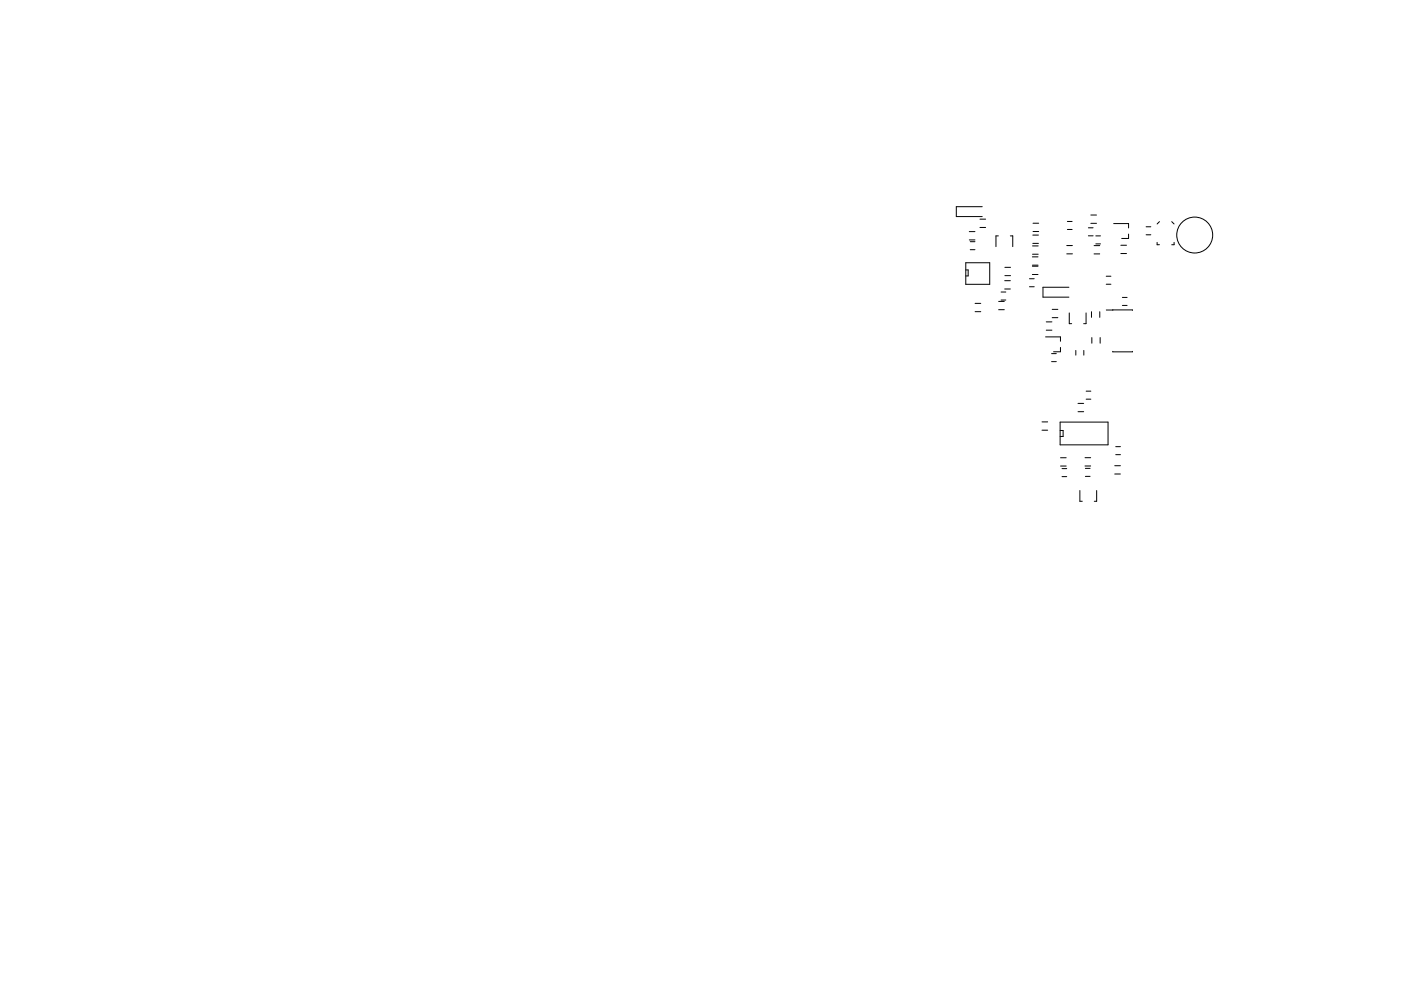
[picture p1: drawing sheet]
<svg xmlns="http://www.w3.org/2000/svg" width="297mm" height="210mm" viewBox="0 0 297 210" stroke-linecap="round" stroke-linejoin="round" font-family="sans-serif">
<g fill="none" stroke="#000" stroke-width=".21">
<path d="M204.8 55.7h5v4.6h-5zM204.8 57.3h.5v1.2h-.5M205.5 49.1h1.2M205.5 50.9h1.2M205.7 51.3h1M205.7 53h1M207.8 48.3h1.2M207.8 46.5h1.2M208.3 43.9h-5.5v2.1h5.5M211.7 50h-.5v2.3M213 59.6h1.2M213.1 56.7h1.2"/>
<path d="M213.1 58.5h1.2M214.2 50h.5v2.3M218.3 59.1h1M218.9 54.5h1.2M218.9 56.3h1.2M218.9 58.2h1.2M218.9 56.5h1.2M218.9 53.9h1.2M218.9 52.2h1.2M219 49.9h1.2M219 51.6h1.2M219 47.4h1.2"/>
<path d="M219 49.1h1.2M226.2 53.9h1.2M226.2 52.1h1.2M226.3 47h1M226.3 48.7h1M230.8 50h1M230.8 48.3h1M231.3 47.4h1.2M231.3 45.6h1.2M232 53.9h1.2M232 52.1h1.2M232.3 50h1"/>
<path d="M232.3 51.7h1M234.5 58.6h1M236.1 47.4h3.2v1M237.6 52h1.2M237.6 53.8h1.2M239.3 49.7v.9h-1.5M243 48.1h1M243 49.8h1M245.3 51.4v.5h.5M245.8 47l-.5 .5M248.4 47l.5 .5M248.9 51.4v.5h-.5"/>
<path d="M206.7 64.4h1.2M206.7 66.1h1.2M211.7 65.7h1.2M211.7 63.9h1.2M212.3 62h1M212.3 63.7h1M213 61.3h1.2M218.3 60.8h1M221.7 71.5h3.1v.9M221.8 68.3h1.2M221.8 70.1h1.2M223 76.7h1"/>
<path d="M223 75h1M223.1 67.4h1.2M223.1 65.6h1.2M224.8 73.7v.9h-1.4M226.6 60.9h-5.5v2.1h5.5M226.7 66.4v2.3h.5M228.1 74.3v1M229.8 74.3v1M230.3 66.4v2.3h-.5M231.4 66.1v1.2M231.5 71.6v1.2M233.2 66.1v1.2"/>
<path d="M233.3 71.6v1.2M234.5 60.3h1M234.6 65.8l5.5-.1v.2M235.9 74.5v.2h4.2v-.2M238 63.1h1M238 64.8h1M220.9 91.3h1.2M220.9 89.5h1.2M224.8 89.6h10.1v4.8h-10.1zM224.8 91.3h.6v1.3h-.6M224.9 98.9h1.2M224.9 97.1h1.2"/>
<path d="M225.2 99.4h1M228.6 85.6h1.2M228.6 87.3h1.2M230 98.9h1.2M230 97.1h1.2M230.1 99.4h1M230.3 83h1M230.3 84.7h1M236.3 98.8h1.2M236.6 96.5h1M236.6 94.8h1M225.2 101.1h1"/>
<path d="M229 104.1v2.3h.5M230.1 101.1h1M232.5 104.1v2.3h-.5M236.3 100.6h1.2"/>
<circle cx="253.3" cy="49.9" r="3.8"/>
</g>
</svg>
